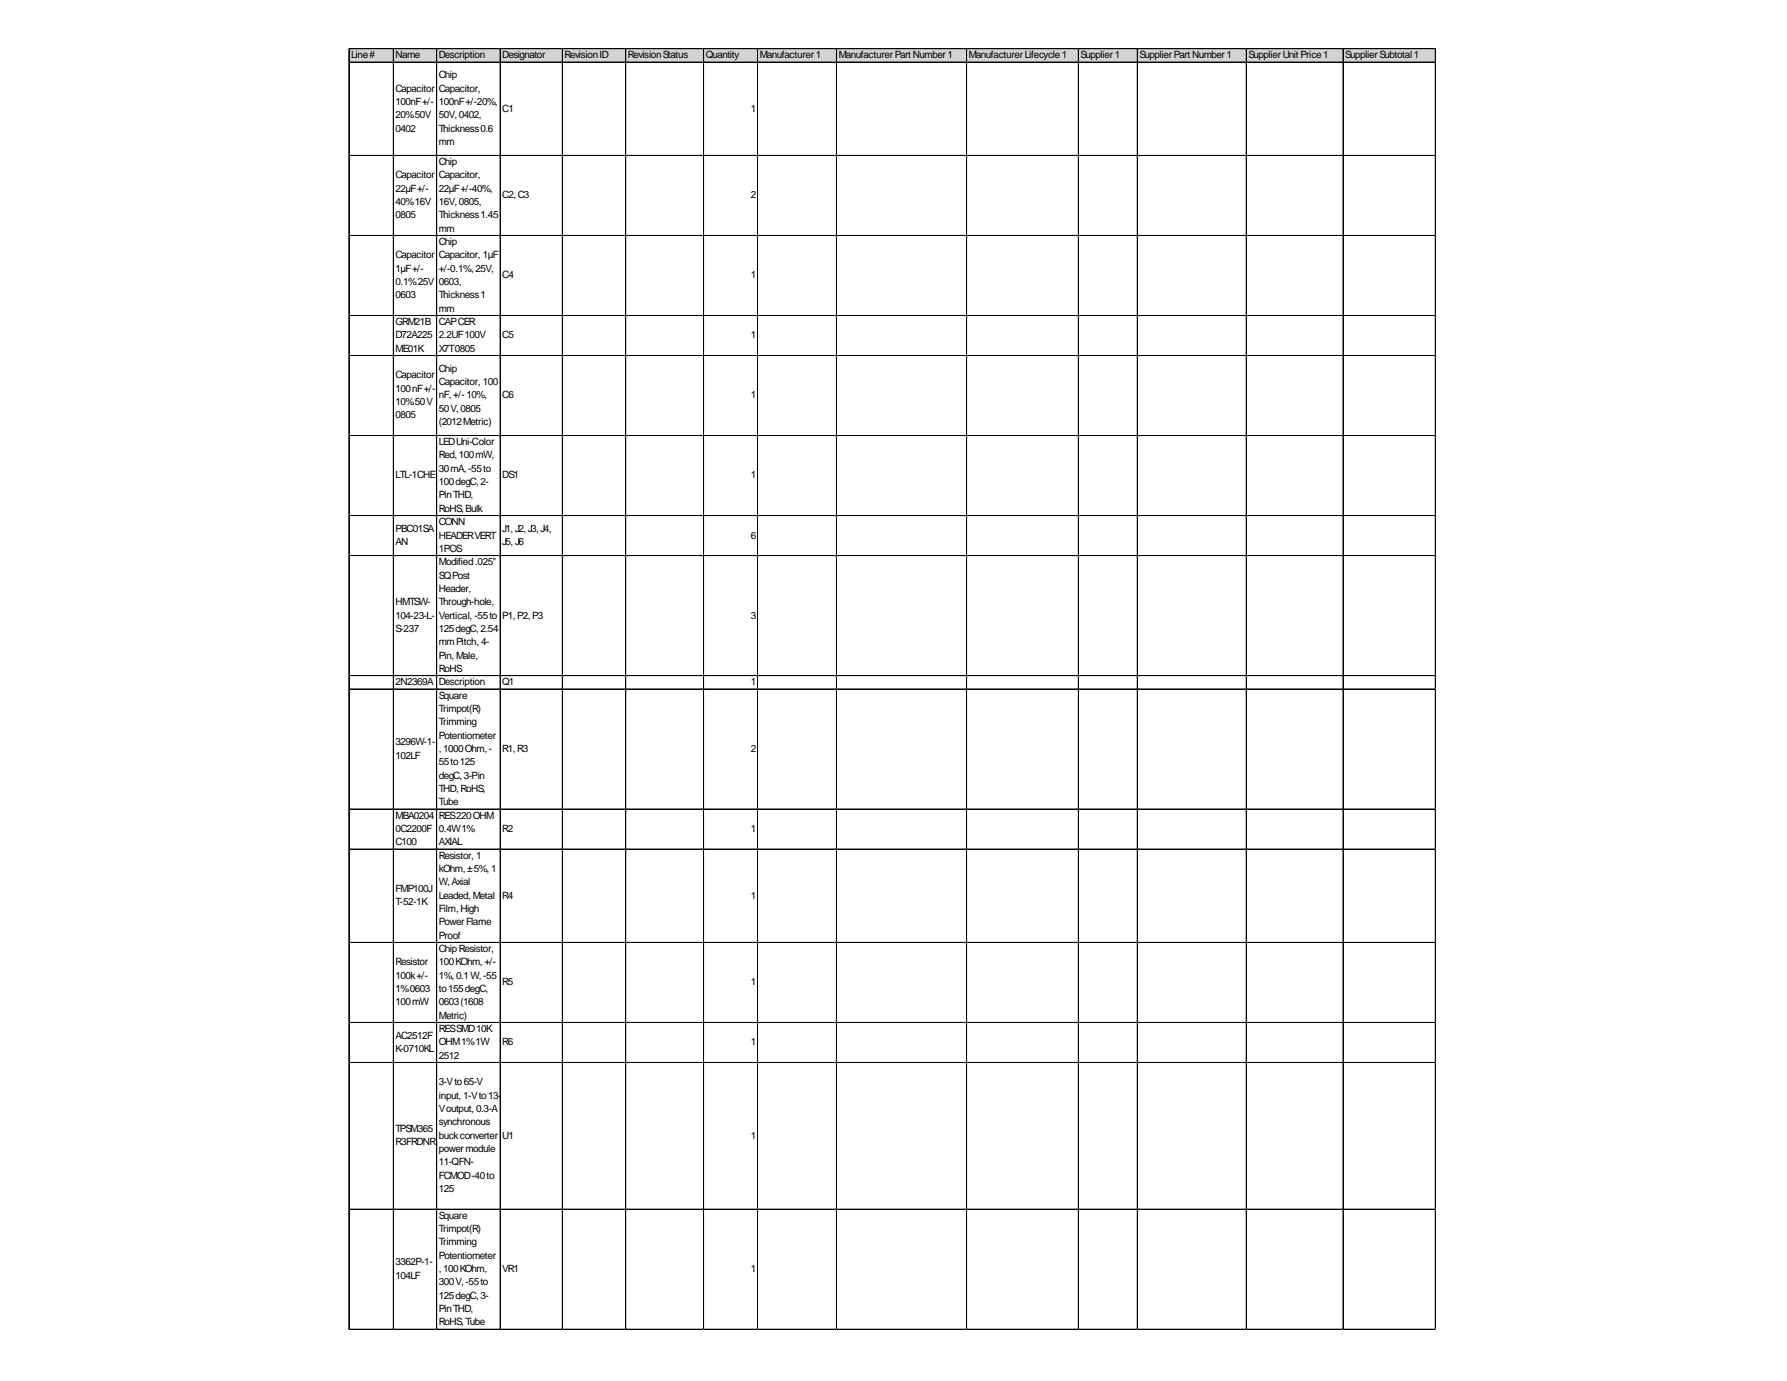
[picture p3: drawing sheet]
<svg xmlns="http://www.w3.org/2000/svg" width="279mm" height="216mm" viewBox="0 0 279 216" stroke-linecap="round" stroke-linejoin="round" font-family="sans-serif">
<defs><g id="words">
<g font-size="1.6">
<text x="54.9" y="9.1">Line#</text>
<text x="61.8" y="9.1">Name</text>
<text x="68.6" y="9.1">Description</text>
<text x="78.5" y="9.1">Designator</text>
<text x="88.3" y="9.1">RevisionID</text>
<text x="98.2" y="9.1">RevisionStatus</text>
<text x="110.4" y="9.1">Quantity</text>
<text x="118.8" y="9.1">Manufacturer1</text>
<text x="131.1" y="9.1">ManufacturerPart Number1</text>
<text x="151.5" y="9.1">ManufacturerLifecycle1</text>
<text x="168.9" y="9.1">Supplier1</text>
<text x="178.2" y="9.1">SupplierPart Number1</text>
<text x="195.2" y="9.1">SupplierUnit Price1</text>
<text x="210.3" y="9.1">SupplierSubtotal1</text>
<text x="61.8" y="14.3">Capacitor</text>
<text x="61.8" y="16.4">100nF+/-</text>
<text x="68.6" y="12.2">Chip</text>
<text x="68.6" y="14.3">Capacitor,</text>
<text x="68.6" y="16.4">100nF+/-20%,</text>
<text x="78.5" y="17.5">C1</text>
<text x="117.4" y="17.5">1</text>
<text x="61.8" y="18.5">20%50V</text>
<text x="61.8" y="20.6">0402</text>
<text x="68.6" y="18.5">50V,0402,</text>
<text x="68.6" y="20.6">Thickness0.6</text>
<text x="68.6" y="22.7">mm</text>
<text x="61.8" y="27.9">Capacitor</text>
<text x="61.8" y="30">22µF+/-</text>
<text x="68.6" y="25.8">Chip</text>
<text x="68.6" y="27.9">Capacitor,</text>
<text x="68.6" y="30">22µF+/-40%,</text>
<text x="61.8" y="32.1">40%16V</text>
<text x="61.8" y="34.1">0805</text>
<text x="68.6" y="32.1">16V,0805,</text>
<text x="68.6" y="34.1">Thickness1.45</text>
<text x="78.5" y="31">C2,C3</text>
<text x="117.4" y="31">2</text>
<text x="61.8" y="40.4">Capacitor</text>
<text x="68.6" y="36.2">mm</text>
<text x="68.6" y="38.3">Chip</text>
<text x="68.6" y="40.4">Capacitor, 1µF</text>
<text x="61.8" y="42.5">1µF+/-</text>
<text x="61.8" y="44.6">0.1%25V</text>
<text x="61.8" y="46.7">0603</text>
<text x="68.6" y="42.5">+/-0.1%,25V,</text>
<text x="68.6" y="44.6">0603,</text>
<text x="68.6" y="46.7">Thickness1</text>
<text x="78.5" y="43.5">C4</text>
<text x="117.4" y="43.5">1</text>
<text x="61.8" y="50.8">GRM21B</text>
<text x="61.8" y="52.9">D72A225</text>
<text x="68.6" y="48.7">mm</text>
<text x="68.6" y="50.8">CAPCER</text>
<text x="68.6" y="52.9">2.2UF100V</text>
<text x="78.5" y="52.9">C5</text>
<text x="117.4" y="52.9">1</text>
<text x="61.8" y="55">ME01K</text>
<text x="61.8" y="59.2">Capacitor</text>
<text x="68.6" y="55">X7T0805</text>
<text x="68.6" y="58.1">Chip</text>
<text x="61.8" y="61.2">100nF+/-</text>
<text x="61.8" y="63.3">10%50V</text>
<text x="61.8" y="65.4">0805</text>
<text x="68.6" y="60.2">Capacitor, 100</text>
<text x="68.6" y="62.3">nF,+/-10%,</text>
<text x="68.6" y="64.4">50V,0805</text>
<text x="78.5" y="62.3">C6</text>
<text x="117.4" y="62.3">1</text>
<text x="68.6" y="66.5">(2012Metric)</text>
<text x="68.6" y="69.6">LEDUni-Color</text>
<text x="68.6" y="71.7">Red,100mW,</text>
<text x="61.8" y="74.8">LTL-1CHE</text>
<text x="68.6" y="73.8">30mA,-55to</text>
<text x="68.6" y="75.8">100degC,2-</text>
<text x="68.6" y="77.9">PinTHD,</text>
<text x="78.5" y="74.8">DS1</text>
<text x="117.4" y="74.8">1</text>
<text x="61.8" y="83.1">PBC01SA</text>
<text x="68.6" y="80">RoHS,Bulk</text>
<text x="68.6" y="82.1">CONN</text>
<text x="78.5" y="83.1">J1,J2,J3,J4,</text>
<text x="61.8" y="85.2">AN</text>
<text x="68.6" y="84.2">HEADERVERT</text>
<text x="68.6" y="86.3">1POS</text>
<text x="68.6" y="88.4">Modified.025&quot;</text>
<text x="78.5" y="85.2">J5,J6</text>
<text x="117.4" y="84.2">6</text>
<text x="61.8" y="94.6">HMTSW-</text>
<text x="68.6" y="90.4">SQPost</text>
<text x="68.6" y="92.5">Header,</text>
<text x="68.6" y="94.6">Through-hole,</text>
<text x="61.8" y="96.7">104-23-L-</text>
<text x="61.8" y="98.8">S-237</text>
<text x="68.6" y="96.7">Vertical, -55to</text>
<text x="68.6" y="98.8">125degC,2.54</text>
<text x="68.6" y="100.9">mmPitch,4-</text>
<text x="78.5" y="96.7">P1,P2,P3</text>
<text x="117.4" y="96.7">3</text>
<text x="61.8" y="107.1">2N2369A</text>
<text x="68.6" y="103">Pin,Male,</text>
<text x="68.6" y="105">RoHS</text>
<text x="68.6" y="107.1">Description</text>
<text x="78.5" y="107.1">Q1</text>
<text x="117.4" y="107.1">1</text>
<text x="68.6" y="109.2">Square</text>
<text x="68.6" y="111.3">Trimpot(R)</text>
<text x="68.6" y="113.4">Trimming</text>
<text x="61.8" y="116.5">3296W-1-</text>
<text x="61.8" y="118.6">102LF</text>
<text x="68.6" y="115.5">Potentiometer</text>
<text x="68.6" y="117.6">,1000Ohm,-</text>
<text x="68.6" y="119.6">55to125</text>
<text x="78.5" y="117.6">R1,R3</text>
<text x="117.4" y="117.6">2</text>
<text x="68.6" y="121.7">degC,3-Pin</text>
<text x="68.6" y="123.8">THD,RoHS,</text>
<text x="68.6" y="125.9">Tube</text>
<text x="61.8" y="128">MBA0204</text>
<text x="61.8" y="130.1">0C2200F</text>
<text x="68.6" y="128">RES220OHM</text>
<text x="68.6" y="130.1">0.4W1%</text>
<text x="78.5" y="130.1">R2</text>
<text x="117.4" y="130.1">1</text>
<text x="61.8" y="132.1">C100</text>
<text x="68.6" y="132.1">AXIAL</text>
<text x="68.6" y="134.2">Resistor, 1</text>
<text x="68.6" y="136.3">kOhm,±5%,1</text>
<text x="61.8" y="139.4">FMP100J</text>
<text x="61.8" y="141.5">T-52-1K</text>
<text x="68.6" y="138.4">W,Axial</text>
<text x="68.6" y="140.5">Leaded,Metal</text>
<text x="68.6" y="142.6">Film,High</text>
<text x="78.5" y="140.5">R4</text>
<text x="117.4" y="140.5">1</text>
<text x="68.6" y="144.7">PowerFlame</text>
<text x="68.6" y="146.7">Proof</text>
<text x="68.6" y="148.8">ChipResistor,</text>
<text x="61.8" y="150.9">Resistor</text>
<text x="61.8" y="153">100k+/-</text>
<text x="61.8" y="155.1">1%0603</text>
<text x="68.6" y="150.9">100KOhm,+/-</text>
<text x="68.6" y="153">1%,0.1W,-55</text>
<text x="68.6" y="155.1">to155degC,</text>
<text x="78.5" y="154">R5</text>
<text x="117.4" y="154">1</text>
<text x="61.8" y="157.2">100mW</text>
<text x="68.6" y="157.2">0603(1608</text>
<text x="68.6" y="159.3">Metric)</text>
<text x="68.6" y="161.3">RESSMD10K</text>
<text x="61.8" y="162.4">AC2512F</text>
<text x="61.8" y="164.5">K-0710KL</text>
<text x="68.6" y="163.4">OHM1%1W</text>
<text x="68.6" y="165.5">2512</text>
<text x="78.5" y="163.4">R6</text>
<text x="117.4" y="163.4">1</text>
<text x="68.6" y="169.7">3-Vto65-V</text>
<text x="68.6" y="171.8">input, 1-Vto13-</text>
<text x="68.6" y="173.9">Voutput, 0.3-A</text>
<text x="61.8" y="177">TPSM365</text>
<text x="61.8" y="179.1">R3FRDNR</text>
<text x="68.6" y="175.9">synchronous</text>
<text x="68.6" y="178">buckconverter</text>
<text x="78.5" y="178">U1</text>
<text x="117.4" y="178">1</text>
<text x="68.6" y="180.1">powermodule</text>
<text x="68.6" y="182.2">11-QFN-</text>
<text x="68.6" y="184.3">FCMOD-40to</text>
<text x="68.6" y="186.4">125</text>
<text x="68.6" y="190.5">Square</text>
<text x="61.8" y="197.8">3362P-1-</text>
<text x="68.6" y="192.6">Trimpot(R)</text>
<text x="68.6" y="194.7">Trimming</text>
<text x="68.6" y="196.8">Potentiometer</text>
<text x="61.8" y="199.9">104LF</text>
<text x="68.6" y="198.9">,100KOhm,</text>
<text x="68.6" y="201">300V,-55to</text>
<text x="68.6" y="203.1">125degC,3-</text>
<text x="78.5" y="198.9">VR1</text>
<text x="117.4" y="198.9">1</text>
<text x="68.6" y="205.1">PinTHD,</text>
<text x="68.6" y="207.2">RoHS,Tube</text>
</g>
</g></defs>
<path d="M54.6 7.7h169.9v2.1h-169.9z" fill="#d3d3d3"/>
<g fill="none" stroke="#000" stroke-width=".16">
<path d="M54.5 7.6v200.3M54.6 7.6v200.3M54.6 7.6h169.9M54.6 7.7h169.9M54.6 9.7h169.9M61.5 7.7v200.2M68.3 7.7v200.2M78.2 7.7v200.2M87.9 7.7v200.2M88 7.7v200.2M97.8 7.7v200.2M97.9 7.7v200.2"/>
<path d="M110 7.7v200.2M118.4 7.7v200.2M118.5 7.7v200.2M130.8 7.7v200.2M151.1 7.7v200.2M151.2 7.7v200.2M168.6 7.7v200.2M177.8 7.7v200.2M177.9 7.7v200.2M194.9 7.7v200.2M210 7.7v200.2M224.4 7.7v200.2"/>
<path d="M224.5 7.7v200.2M54.6 24.3h169.9M54.6 36.8h169.9M54.6 36.9h169.9M54.6 49.3h169.9M54.6 49.4h169.9M54.6 55.6h169.9M54.6 68.1h169.9M54.6 80.6h169.9M54.6 86.9h169.9M54.6 105.6h169.9M54.6 105.7h169.9"/>
<path d="M54.6 107.7h169.9M54.6 107.8h169.9M54.6 126.5h169.9M54.6 132.7h169.9M54.6 132.8h169.9M54.6 147.3h169.9M54.6 147.4h169.9M54.6 159.8h169.9M54.6 159.9h169.9M54.6 166.1h169.9M54.6 189h169.9M54.6 189.1h169.9"/>
<path d="M54.6 207.8h169.9"/>
</g>
<path d="M54.5 207.9h.1" fill="none" stroke="#e0e0e0" stroke-width=".16"/>
<path d="M54.5 207.9h.1z" fill="#e0e0e0"/>
<path d="M61.5 207.9h.1" fill="none" stroke="#e0e0e0" stroke-width=".16"/>
<path d="M61.5 207.9h.1z" fill="#e0e0e0"/>
<path d="M68.3 207.9h.1" fill="none" stroke="#e0e0e0" stroke-width=".16"/>
<path d="M68.3 207.9h.1z" fill="#e0e0e0"/>
<path d="M78.2 207.9h.1" fill="none" stroke="#e0e0e0" stroke-width=".16"/>
<path d="M78.2 207.9h.1z" fill="#e0e0e0"/>
<path d="M87.9 207.9h.1" fill="none" stroke="#e0e0e0" stroke-width=".16"/>
<path d="M87.9 207.9h.1z" fill="#e0e0e0"/>
<path d="M97.8 207.9h.1" fill="none" stroke="#e0e0e0" stroke-width=".16"/>
<path d="M97.8 207.9h.1z" fill="#e0e0e0"/>
<path d="M110 207.9h.1" fill="none" stroke="#e0e0e0" stroke-width=".16"/>
<path d="M110 207.9h.1z" fill="#e0e0e0"/>
<path d="M118.4 207.9h.1" fill="none" stroke="#e0e0e0" stroke-width=".16"/>
<path d="M118.4 207.9h.1z" fill="#e0e0e0"/>
<path d="M130.8 207.9h.1" fill="none" stroke="#e0e0e0" stroke-width=".16"/>
<path d="M130.8 207.9h.1z" fill="#e0e0e0"/>
<path d="M151.1 207.9h.1" fill="none" stroke="#e0e0e0" stroke-width=".16"/>
<path d="M151.1 207.9h.1z" fill="#e0e0e0"/>
<path d="M168.6 207.9h.1" fill="none" stroke="#e0e0e0" stroke-width=".16"/>
<path d="M168.6 207.9h.1z" fill="#e0e0e0"/>
<path d="M177.8 207.9h.1" fill="none" stroke="#e0e0e0" stroke-width=".16"/>
<path d="M177.8 207.9h.1z" fill="#e0e0e0"/>
<path d="M194.9 207.9h.1" fill="none" stroke="#e0e0e0" stroke-width=".16"/>
<path d="M210 207.9h.1" fill="none" stroke="#e0e0e0" stroke-width=".16"/>
<path d="M210 207.9h.1z" fill="#e0e0e0"/>
<path d="M224.4 207.9h.1" fill="none" stroke="#e0e0e0" stroke-width=".16"/>
<path d="M224.4 207.9h.1z" fill="#e0e0e0"/>
<path d="M224.5 24.3h.1" fill="none" stroke="#e0e0e0" stroke-width=".16"/>
<path d="M224.5 24.3v.1z" fill="#e0e0e0"/>
<path d="M224.5 36.8h.1" fill="none" stroke="#e0e0e0" stroke-width=".16"/>
<path d="M224.5 36.8v.1z" fill="#e0e0e0"/>
<path d="M224.5 49.3h.1" fill="none" stroke="#e0e0e0" stroke-width=".16"/>
<path d="M224.5 49.3v.1z" fill="#e0e0e0"/>
<path d="M224.5 55.6h.1" fill="none" stroke="#e0e0e0" stroke-width=".16"/>
<path d="M224.5 55.6v.1z" fill="#e0e0e0"/>
<path d="M224.5 68.1h.1" fill="none" stroke="#e0e0e0" stroke-width=".16"/>
<path d="M224.5 68.1v.1z" fill="#e0e0e0"/>
<path d="M224.5 80.6h.1" fill="none" stroke="#e0e0e0" stroke-width=".16"/>
<path d="M224.5 80.6v.1z" fill="#e0e0e0"/>
<path d="M224.5 86.9h.1" fill="none" stroke="#e0e0e0" stroke-width=".16"/>
<path d="M224.5 105.6h.1" fill="none" stroke="#e0e0e0" stroke-width=".16"/>
<path d="M224.5 105.6v.1z" fill="#e0e0e0"/>
<path d="M224.5 107.7h.1" fill="none" stroke="#e0e0e0" stroke-width=".16"/>
<path d="M224.5 107.7v.1z" fill="#e0e0e0"/>
<path d="M224.5 126.5h.1" fill="none" stroke="#e0e0e0" stroke-width=".16"/>
<path d="M224.5 126.5v.1z" fill="#e0e0e0"/>
<path d="M224.5 132.7h.1" fill="none" stroke="#e0e0e0" stroke-width=".16"/>
<path d="M224.5 132.7v.1z" fill="#e0e0e0"/>
<path d="M224.5 147.3h.1" fill="none" stroke="#e0e0e0" stroke-width=".16"/>
<path d="M224.5 147.3v.1z" fill="#e0e0e0"/>
<path d="M224.5 159.8h.1" fill="none" stroke="#e0e0e0" stroke-width=".16"/>
<path d="M224.5 159.8v.1z" fill="#e0e0e0"/>
<path d="M224.5 166.1h.1" fill="none" stroke="#e0e0e0" stroke-width=".16"/>
<path d="M224.5 166.1v.1z" fill="#e0e0e0"/>
<path d="M224.5 189h.1" fill="none" stroke="#e0e0e0" stroke-width=".16"/>
<path d="M224.5 189v.1z" fill="#e0e0e0"/>
<path d="M224.5 207.8h.1" fill="none" stroke="#e0e0e0" stroke-width=".16"/>
<path d="M224.5 207.8v.1z" fill="#e0e0e0"/>
<use href="#words"/>
</svg>
